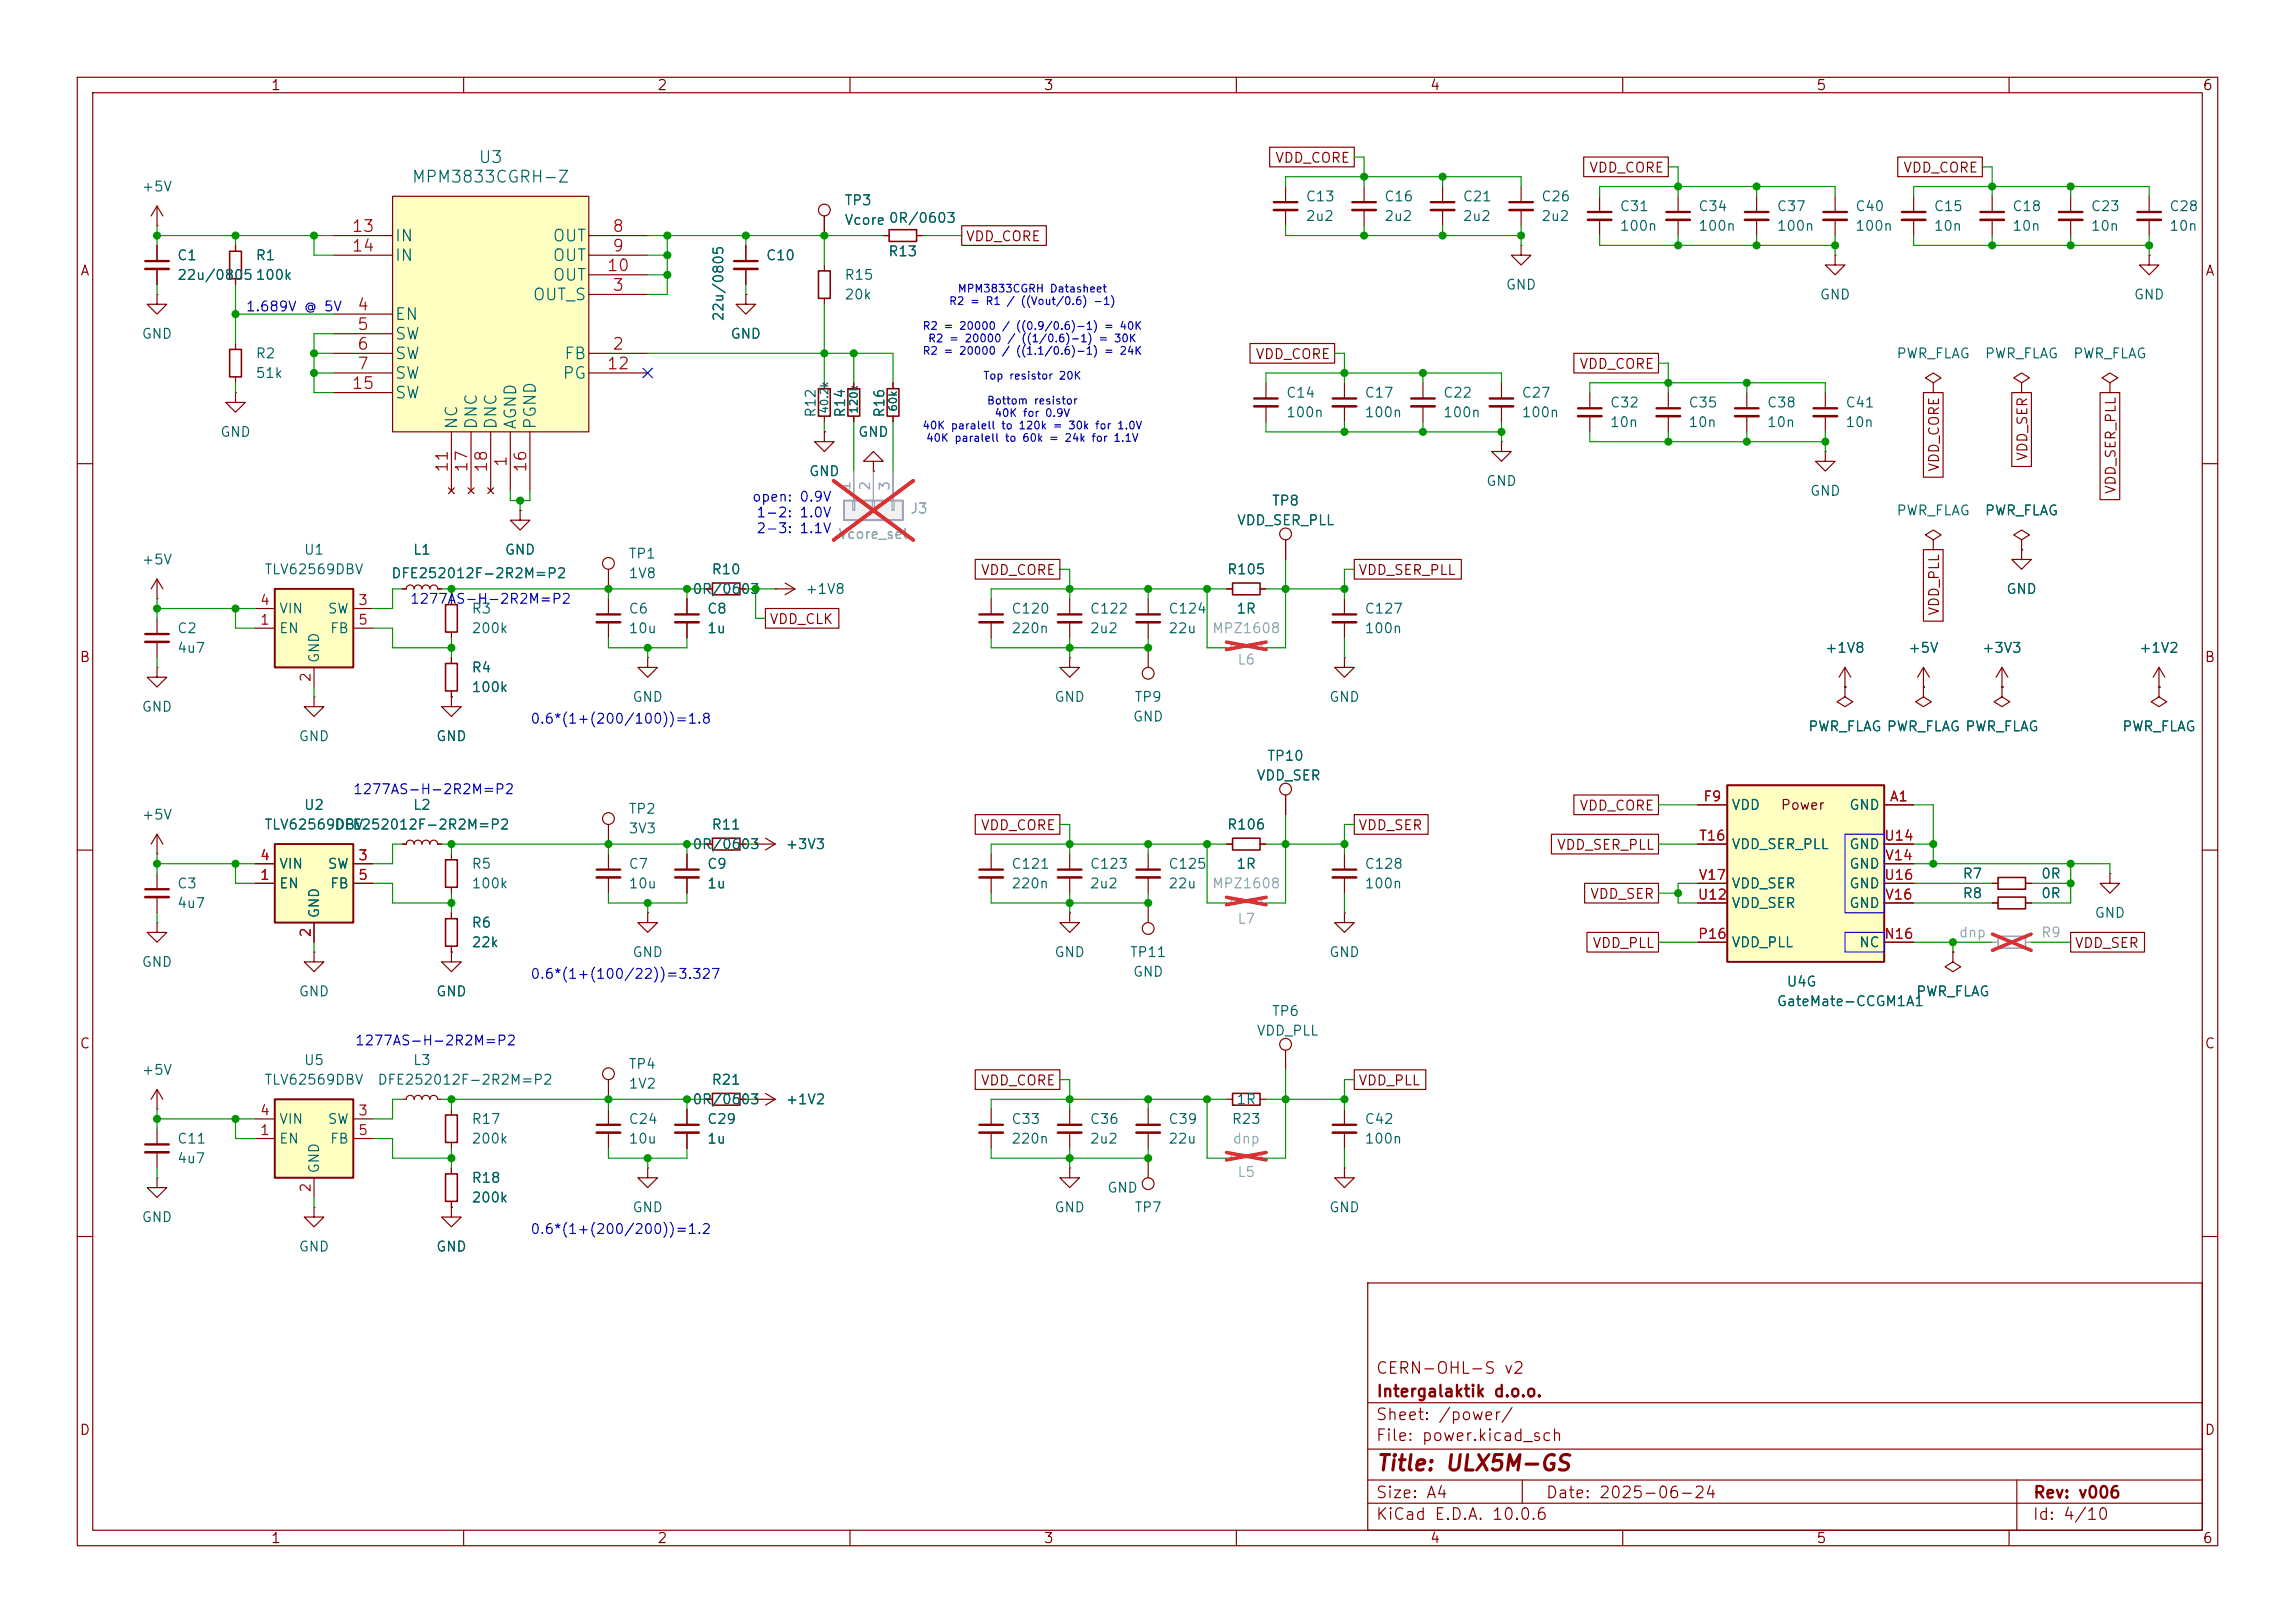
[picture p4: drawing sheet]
<svg xmlns="http://www.w3.org/2000/svg" width="297mm" height="210mm" viewBox="0 0 297 210" stroke-linecap="round" stroke-linejoin="round" font-family="sans-serif">
<defs><g id="words">
<text font-size="2" fill="#840000" x="178" y="190.8">Title: ULX5M-GS</text>
<g font-size="1.5" fill="#006464">
<text x="61.8" y="21.5">U3</text>
<text x="53.2" y="24">MPM3833CGRH-Z</text>
<text x="51" y="31.6">IN</text>
<text x="51" y="34.2">IN</text>
<text x="71.4" y="31.6">OUT</text>
<text x="71.4" y="34.2">OUT</text>
<text x="51" y="41.8">EN</text>
<text x="68.8" y="39.2">OUT_S</text>
<text x="71.4" y="36.7">OUT</text>
<text x="51" y="44.3">SW</text>
<text x="51" y="46.9">SW</text>
<text x="72.9" y="46.9">FB</text>
<text x="51" y="49.4">SW</text>
<text x="51" y="51.9">SW</text>
<text x="72.7" y="49.4">PG</text>
<text x="59.6" y="55.7" transform="rotate(-90 59.6 55.7)">NC</text>
<text x="62.1" y="55.7" transform="rotate(-90 62.1 55.7)">DNC</text>
<text x="64.6" y="55.7" transform="rotate(-90 64.6 55.7)">DNC</text>
<text x="67.2" y="55.7" transform="rotate(-90 67.2 55.7)">AGND</text>
<text x="69.7" y="55.7" transform="rotate(-90 69.7 55.7)">PGND</text>
</g>
<g font-size="1.5" fill="#a90000">
<text x="45.4" y="30.4">13</text>
<text x="45.4" y="32.9">14</text>
<text x="78.4" y="35.5">10</text>
<text x="79.1" y="30.4">8</text>
<text x="79.1" y="32.9">9</text>
<text x="46.1" y="40.5">4</text>
<text x="79.1" y="38">3</text>
<text x="46.1" y="43.1">5</text>
<text x="46.1" y="45.6">6</text>
<text x="79.1" y="45.6">2</text>
<text x="45.4" y="50.7">15</text>
<text x="46.1" y="48.2">7</text>
<text x="78.4" y="48.2">12</text>
<text x="58.3" y="61.3" transform="rotate(-90 58.3 61.3)">11</text>
<text x="60.9" y="61.3" transform="rotate(-90 60.9 61.3)">17</text>
<text x="63.4" y="61.3" transform="rotate(-90 63.4 61.3)">18</text>
<text x="65.9" y="60.6" transform="rotate(-90 65.9 60.6)">1</text>
<text x="68.5" y="61.3" transform="rotate(-90 68.5 61.3)">16</text>
</g>
<g font-size="1.5" fill="#840000">
<text x="178" y="178.1">CERN-OHL-S v2</text>
<text x="178" y="184.1">Sheet: /power/</text>
<text x="178" y="181.1">Intergalaktik d.o.o.</text>
<text x="178" y="186.8">File: power.kicad_sch</text>
<text x="178" y="197">KiCad E.D.A. 10.0.6</text>
<text x="178" y="194.2">Size: A4</text>
<text x="200" y="194.2">Date: 2025-06-24</text>
<text x="263" y="197">Id: 4/10</text>
<text x="263" y="194.2">Rev: v006</text>
</g>
<g font-size="1.3" fill="#840000">
<text x="35" y="12">1</text>
<text x="85" y="12">2</text>
<text x="135" y="12">3</text>
<text x="185" y="12">4</text>
<text x="235" y="12">5</text>
<text x="285" y="12">6</text>
<text x="164.9" y="21.4">VDD_CORE</text>
<text x="205.6" y="22.6">VDD_CORE</text>
<text x="246.2" y="22.6">VDD_CORE</text>
<text x="10.3" y="36">A</text>
<text x="124.9" y="31.5">VDD_CORE</text>
<text x="285.3" y="36">A</text>
<text x="162.4" y="46.8">VDD_CORE</text>
<text x="204.3" y="48">VDD_CORE</text>
<text x="262.7" y="59.7" transform="rotate(-90 262.7 59.7)">VDD_SER</text>
<text x="251.2" y="61.1" transform="rotate(-90 251.2 61.1)">VDD_CORE</text>
<text x="274.1" y="64" transform="rotate(-90 274.1 64)">VDD_SER_PLL</text>
<text x="126.8" y="74.7">VDD_CORE</text>
<text x="175.7" y="74.7">VDD_SER_PLL</text>
<text x="99.5" y="81.1">VDD_CLK</text>
<text x="251.2" y="79.7" transform="rotate(-90 251.2 79.7)">VDD_PLL</text>
<text x="10.2" y="86">B</text>
<text x="285.2" y="86">B</text>
<text x="126.8" y="107.7">VDD_CORE</text>
<text x="175.7" y="107.7">VDD_SER</text>
<text x="204.3" y="105.2">VDD_CORE</text>
<text x="230.4" y="105.1">Power</text>
<text x="201.4" y="110.3">VDD_SER_PLL</text>
<text x="205.7" y="116.6">VDD_SER</text>
<text x="206" y="123">VDD_PLL</text>
<text x="268.4" y="123">VDD_SER</text>
<text x="10.2" y="136">C</text>
<text x="285.2" y="136">C</text>
<text x="126.8" y="140.8">VDD_CORE</text>
<text x="175.7" y="140.8">VDD_PLL</text>
<text x="10.2" y="186">D</text>
<text x="285.2" y="186">D</text>
<text x="35" y="200">1</text>
<text x="85" y="200">2</text>
<text x="135" y="200">3</text>
<text x="185" y="200">4</text>
<text x="235" y="200">5</text>
<text x="285" y="200">6</text>
</g>
<g font-size="1.3" fill="#006464">
<text x="18.3" y="25.1">+5V</text>
<text x="109.2" y="26.9">TP3</text>
<text x="109.2" y="29.4">Vcore 0R/0603</text>
<text x="168.9" y="26.4">C13</text>
<text x="168.9" y="28.9">2u2</text>
<text x="179.1" y="26.4">C16</text>
<text x="179.1" y="28.9">2u2</text>
<text x="189.2" y="26.4">C21</text>
<text x="189.2" y="28.9">2u2</text>
<text x="199.4" y="26.4">C26</text>
<text x="199.4" y="28.9">2u2</text>
<text x="209.5" y="27.6">C31</text>
<text x="219.7" y="27.6">C34</text>
<text x="229.9" y="27.6">C37</text>
<text x="240" y="27.6">C40</text>
<text x="250.2" y="27.6">C15</text>
<text x="260.3" y="27.6">C18</text>
<text x="270.5" y="27.6">C23</text>
<text x="280.7" y="27.6">C28</text>
<text x="22.8" y="34">C1</text>
<text x="33" y="34">R1</text>
<text x="99" y="34">C10</text>
<text x="114.9" y="33.5">R13</text>
<text x="209.5" y="30.2">100n</text>
<text x="219.7" y="30.2">100n</text>
<text x="229.9" y="30.2">100n</text>
<text x="240" y="30.2">100n</text>
<text x="250.2" y="30.2">10n</text>
<text x="260.3" y="30.2">10n</text>
<text x="270.5" y="30.2">10n</text>
<text x="280.7" y="30.2">10n</text>
<text x="22.8" y="36.5">22u/0805</text>
<text x="33" y="36.5">100k</text>
<text x="93.9" y="41.7" transform="rotate(-90 93.9 41.7)">22u/0805</text>
<text x="109.2" y="36.5">R15</text>
<text x="109.2" y="39.1">20k</text>
<text x="194.8" y="37.8">GND</text>
<text x="235.4" y="39.1">GND</text>
<text x="276.1" y="39.1">GND</text>
<text x="18.3" y="44.1">GND</text>
<text x="33" y="46.7">R2</text>
<text x="94.5" y="44.1">GND</text>
<text x="245.3" y="46.7">PWR_FLAG</text>
<text x="256.8" y="46.7">PWR_FLAG</text>
<text x="268.2" y="46.7">PWR_FLAG</text>
<text x="33" y="49.2">51k</text>
<text x="166.4" y="51.8">C14</text>
<text x="176.5" y="51.8">C17</text>
<text x="186.7" y="51.8">C22</text>
<text x="196.8" y="51.8">C27</text>
<text x="208.3" y="53">C32</text>
<text x="218.4" y="53">C35</text>
<text x="228.6" y="53">C38</text>
<text x="238.7" y="53">C41</text>
<text x="28.4" y="56.8">GND</text>
<text x="105.9" y="54.1" transform="rotate(-90 105.9 54.1)">R12</text>
<text x="109.7" y="54.1" transform="rotate(-90 109.7 54.1)">R14</text>
<text x="111" y="56.8">GND</text>
<text x="114.8" y="54.1" transform="rotate(-90 114.8 54.1)">R16</text>
<text x="166.4" y="54.3">100n</text>
<text x="176.5" y="54.3">100n</text>
<text x="186.7" y="54.3">100n</text>
<text x="196.8" y="54.3">100n</text>
<text x="208.3" y="55.6">10n</text>
<text x="218.4" y="55.6">10n</text>
<text x="228.6" y="55.6">10n</text>
<text x="238.7" y="55.6">10n</text>
<text x="104.6" y="61.9">GND</text>
<text x="164.5" y="65.7">TP8</text>
<text x="192.2" y="63.2">GND</text>
<text x="234.2" y="64.5">GND</text>
<text x="160" y="68.3">VDD_SER_PLL</text>
<text x="245.3" y="67">PWR_FLAG</text>
<text x="256.8" y="67">PWR_FLAG</text>
<text x="18.3" y="73.4">+5V</text>
<text x="34.1" y="74.6">TLV62569DBV</text>
<text x="39.2" y="72.1">U1</text>
<text x="50.5" y="75.1">DFE252012F-2R2M=P2</text>
<text x="53.4" y="72.1">L1</text>
<text x="65.2" y="72.1">GND</text>
<text x="81.3" y="72.6">TP1</text>
<text x="81.3" y="75.1">1V8</text>
<text x="89.5" y="77.2">0R/0603</text>
<text x="92" y="74.6">R10</text>
<text x="104.1" y="77.2">+1V8</text>
<text x="158.7" y="74.6">R105</text>
<text x="259.6" y="77.2">GND</text>
<text x="22.8" y="82.2">C2</text>
<text x="36" y="82.2">EN</text>
<text x="36" y="79.7">VIN</text>
<text x="42.3" y="79.7">SW</text>
<text x="42.6" y="82.2">FB</text>
<text x="60.9" y="79.7">R3</text>
<text x="60.9" y="82.2">200k</text>
<text x="81.3" y="79.7">C6</text>
<text x="81.3" y="82.2">10u</text>
<text x="91.4" y="79.7">C8</text>
<text x="91.4" y="82.2">1u</text>
<text x="130.8" y="79.7">C120</text>
<text x="130.8" y="82.2">220n</text>
<text x="141" y="79.7">C122</text>
<text x="141" y="82.2">2u2</text>
<text x="151.1" y="79.7">C124</text>
<text x="151.1" y="82.2">22u</text>
<text x="159.9" y="79.7">1R</text>
<text x="176.5" y="79.7">C127</text>
<text x="176.5" y="82.2">100n</text>
<text x="22.8" y="84.8">4u7</text>
<text x="41.6" y="85.9" transform="rotate(-90 41.6 85.9)">GND</text>
<text x="60.9" y="87.3">R4</text>
<text x="60.9" y="89.9">100k</text>
<text x="236.1" y="84.8">+1V8</text>
<text x="246.9" y="84.8">+5V</text>
<text x="256.4" y="84.8">+3V3</text>
<text x="276.7" y="84.8">+1V2</text>
<text x="18.3" y="92.4">GND</text>
<text x="81.8" y="91.1">GND</text>
<text x="136.4" y="91.1">GND</text>
<text x="146.5" y="93.7">GND</text>
<text x="146.7" y="91.1">TP9</text>
<text x="171.9" y="91.1">GND</text>
<text x="233.9" y="94.9">PWR_FLAG PWR_FLAG PWR_FLAG</text>
<text x="274.6" y="94.9">PWR_FLAG</text>
<text x="38.6" y="96.2">GND</text>
<text x="56.4" y="96.2">GND</text>
<text x="162.5" y="101.3">VDD_SER</text>
<text x="163.9" y="98.8">TP10</text>
<text x="18.3" y="106.4">+5V</text>
<text x="34.1" y="107.6">TLV62569DBV</text>
<text x="39.2" y="105.1">U2</text>
<text x="43.2" y="107.6">DFE252012F-2R2M=P2</text>
<text x="53.4" y="105.1">L2</text>
<text x="81.3" y="105.6">TP2</text>
<text x="92" y="107.6">R11</text>
<text x="158.7" y="107.6">R106</text>
<text x="224" y="105.1">VDD</text>
<text x="239.2" y="105.1">GND</text>
<text x="36" y="112.7">VIN</text>
<text x="42.3" y="112.7">SW</text>
<text x="60.9" y="112.7">R5</text>
<text x="81.3" y="108.2">3V3</text>
<text x="81.3" y="112.7">C7</text>
<text x="89.5" y="110.2">0R/0603</text>
<text x="91.4" y="112.7">C9</text>
<text x="101.6" y="110.2">+3V3</text>
<text x="130.8" y="112.7">C121</text>
<text x="141" y="112.7">C123</text>
<text x="151.1" y="112.7">C125</text>
<text x="159.9" y="112.7">1R</text>
<text x="176.5" y="112.7">C128</text>
<text x="224" y="110.2">VDD_SER_PLL</text>
<text x="239.2" y="110.2">GND</text>
<text x="239.2" y="112.7">GND</text>
<text x="253.9" y="114">R7</text>
<text x="264.1" y="114">0R</text>
<text x="22.8" y="115.3">C3</text>
<text x="22.8" y="117.8">4u7</text>
<text x="36" y="115.3">EN</text>
<text x="41.6" y="118.9" transform="rotate(-90 41.6 118.9)">GND</text>
<text x="42.6" y="115.3">FB</text>
<text x="60.9" y="115.3">100k</text>
<text x="81.3" y="115.3">10u</text>
<text x="91.4" y="115.3">1u</text>
<text x="130.8" y="115.3">220n</text>
<text x="141" y="115.3">2u2</text>
<text x="151.1" y="115.3">22u</text>
<text x="176.5" y="115.3">100n</text>
<text x="224" y="117.8">VDD_SER</text>
<text x="224" y="115.3">VDD_SER</text>
<text x="239.2" y="115.3">GND</text>
<text x="239.2" y="117.8">GND</text>
<text x="253.9" y="116.5">R8</text>
<text x="264.1" y="116.5">0R</text>
<text x="271" y="119.1">GND</text>
<text x="18.3" y="125.4">GND</text>
<text x="60.9" y="120.3">R6</text>
<text x="60.9" y="122.9">22k</text>
<text x="81.8" y="124.2">GND</text>
<text x="136.4" y="124.2">GND</text>
<text x="146.1" y="124.2">TP11</text>
<text x="171.9" y="124.2">GND</text>
<text x="224" y="122.9">VDD_PLL</text>
<text x="240.5" y="122.9">NC</text>
<text x="38.6" y="129.2">GND</text>
<text x="56.4" y="129.2">GND</text>
<text x="146.5" y="126.7">GND</text>
<text x="164.5" y="131.8">TP6</text>
<text x="229.9" y="130.5">GateMate-CCGM1A1</text>
<text x="231.1" y="128">U4G</text>
<text x="247.9" y="129.2">PWR_FLAG</text>
<text x="162.5" y="134.3">VDD_PLL</text>
<text x="18.3" y="139.4">+5V</text>
<text x="34.1" y="140.7">TLV62569DBV</text>
<text x="39.2" y="138.1">U5</text>
<text x="48.8" y="140.7">DFE252012F-2R2M=P2</text>
<text x="53.4" y="138.1">L3</text>
<text x="81.3" y="138.6">TP4</text>
<text x="81.3" y="141.2">1V2</text>
<text x="89.5" y="143.2">0R/0603</text>
<text x="92" y="140.7">R21</text>
<text x="101.6" y="143.2">+1V2</text>
<text x="159.9" y="143.2">1R</text>
<text x="22.8" y="148.3">C11</text>
<text x="36" y="148.3">EN</text>
<text x="36" y="145.7">VIN</text>
<text x="42.3" y="145.7">SW</text>
<text x="42.6" y="148.3">FB</text>
<text x="60.9" y="145.7">R17</text>
<text x="60.9" y="148.3">200k</text>
<text x="81.3" y="145.7">C24</text>
<text x="81.3" y="148.3">10u</text>
<text x="91.4" y="145.7">C29</text>
<text x="91.4" y="148.3">1u</text>
<text x="130.8" y="145.7">C33</text>
<text x="130.8" y="148.3">220n</text>
<text x="141" y="145.7">C36</text>
<text x="141" y="148.3">2u2</text>
<text x="151.1" y="145.7">C39</text>
<text x="151.1" y="148.3">22u</text>
<text x="159.3" y="145.7">R23</text>
<text x="176.5" y="145.7">C42</text>
<text x="176.5" y="148.3">100n</text>
<text x="22.8" y="150.8">4u7</text>
<text x="41.6" y="151.9" transform="rotate(-90 41.6 151.9)">GND</text>
<text x="60.9" y="153.4">R18</text>
<text x="60.9" y="155.9">200k</text>
<text x="143.2" y="154.6">GND</text>
<text x="18.3" y="158.4">GND</text>
<text x="81.8" y="157.2">GND</text>
<text x="136.4" y="157.2">GND</text>
<text x="146.7" y="157.2">TP7</text>
<text x="171.9" y="157.2">GND</text>
<text x="38.6" y="162.3">GND</text>
<text x="56.4" y="162.3">GND</text>
</g>
<g font-size="1.3" fill="#0000c2">
<text x="31.7" y="40.6">1.689V @ 5V</text>
<text x="97.2" y="65.2">open: 0.9V</text>
<text x="97.8" y="67.3">1-2: 1.0V</text>
<text x="97.8" y="69.3">2-3: 1.1V</text>
<text x="53" y="78.4">1277AS-H-2R2M=P2</text>
<text x="68.6" y="94">0.6*(1+(200/100))=1.8</text>
<text x="45.6" y="103.1">1277AS-H-2R2M=P2</text>
<text x="68.6" y="127">0.6*(1+(100/22))=3.327</text>
<text x="45.9" y="135.6">1277AS-H-2R2M=P2</text>
<text x="68.6" y="160">0.6*(1+(200/200))=1.2</text>
</g>
<g font-size="1.3" fill="#aaa">
<text x="110.4" y="63.6" transform="rotate(-90 110.4 63.6)">1</text>
<text x="112.9" y="63.6" transform="rotate(-90 112.9 63.6)">2</text>
<text x="115.4" y="63.6" transform="rotate(-90 115.4 63.6)">3</text>
</g>
<g font-size="1.3" fill="#989898">
<text x="108.4" y="70.1">Vcore_sel</text>
<text x="117.7" y="66.7">J3</text>
<text x="156.8" y="82.2">MPZ1608</text>
<text x="160" y="86.3">L6</text>
<text x="156.8" y="115.3">MPZ1608</text>
<text x="160" y="119.8">L7</text>
<text x="253.4" y="121.6">dnp</text>
<text x="264.1" y="121.6">R9</text>
<text x="159.4" y="148.3">dnp</text>
<text x="160" y="152.6">L5</text>
</g>
<g font-size="1.3" fill="#a90000">
<text x="33.6" y="81.1">1</text>
<text x="33.6" y="78.6">4</text>
<text x="46.3" y="78.6">3</text>
<text x="46.3" y="81.1">5</text>
<text x="40.5" y="88.4" transform="rotate(-90 40.5 88.4)">2</text>
<text x="220.3" y="104">F9</text>
<text x="244.5" y="104">A1</text>
<text x="33.6" y="111.6">4</text>
<text x="46.3" y="111.6">3</text>
<text x="219.8" y="109.1">T16</text>
<text x="243.7" y="109.1">U14</text>
<text x="243.9" y="111.6">V14</text>
<text x="33.6" y="114.2">1</text>
<text x="46.3" y="114.2">5</text>
<text x="219.6" y="116.7">U12</text>
<text x="219.7" y="114.2">V17</text>
<text x="243.7" y="114.2">U16</text>
<text x="243.9" y="116.7">V16</text>
<text x="40.5" y="121.4" transform="rotate(-90 40.5 121.4)">2</text>
<text x="219.6" y="121.8">P16</text>
<text x="243.7" y="121.8">N16</text>
<text x="33.6" y="147.2">1</text>
<text x="33.6" y="144.6">4</text>
<text x="46.3" y="144.6">3</text>
<text x="46.3" y="147.2">5</text>
<text x="40.5" y="154.4" transform="rotate(-90 40.5 154.4)">2</text>
</g>
<g font-size="1" fill="#0000c2">
<text x="122.7" y="39.7">R2 = R1 / ((Vout/0.6) -1)</text>
<text x="123.9" y="38.1">MPM3833CGRH Datasheet</text>
<text x="119.3" y="42.9">R2 = 20000 / ((0.9/0.6)-1) = 40K</text>
<text x="119.3" y="46.1">R2 = 20000 / ((1.1/0.6)-1) = 24K</text>
<text x="120" y="44.5">R2 = 20000 / ((1/0.6)-1) = 30K</text>
<text x="127.2" y="49.4">Top resistor 20K</text>
<text x="127.6" y="52.6">Bottom resistor</text>
<text x="119.3" y="55.8">40K paralell to 120k = 30k for 1.0V</text>
<text x="119.8" y="57.4">40K paralell to 60k = 24k for 1.1V</text>
<text x="128.6" y="54.2">40K for 0.9V</text>
</g>
<g font-size="1" fill="#006464">
<text x="107.4" y="53.6" transform="rotate(-90 107.4 53.6)">40.2k</text>
<text x="111.2" y="53.6" transform="rotate(-90 111.2 53.6)">120k</text>
<text x="116.3" y="53.4" transform="rotate(-90 116.3 53.4)">60k</text>
</g>
</g></defs>
<g fill="none" stroke="#840000" stroke-width=".15">
<path d="M10 10h277v190h-277zM12 12h273v186h-273zM60 10v2M110 10v2M160 10v2M210 10v2M260 10v2M20.3 38.1v1.3h1.3l-1.3 1.2-1.3-1.2h1.3M20.3 38.1h.1M20.3 29.2h.1M20.3 26.7v2.5M20.3 31.8v2"/>
<path d="M20.3 34.8v2M20.3 26.7l-.7 1.2M20.3 26.7l.8 1.2M30.5 31.8v.7M30.5 36.1v.7M106.7 34.3v.8M106.7 38.6v.8M196.8 31.8v1.2h1.3l-1.3 1.3-1.2-1.3h1.2M196.8 31.8h.1M196.8 24.1v2.1M196.8 27.2v2M207 25.4v2"/>
<path d="M207 28.4v2.1M217.2 25.4v2M217.2 28.4v2.1M30.5 50.8v1.3h1.2l-1.2 1.2-1.3-1.2h1.3M30.5 50.8h.1M30.5 44.5v.7M30.5 48.8v.7M194.3 49.5v2.1M194.3 52.6v2M205.7 50.8v2M205.7 53.8v2.1M215.9 50.8v2"/>
<path d="M215.9 53.8v2.1M10 60h2M52.1 76.2h.5a.51 .51 0 0 1 .5-.5 .51 .51 0 0 1 .5 .5 .51 .51 0 0 1 .5-.5 .51 .51 0 0 1 .5 .5 .51 .51 0 0 1 .5-.5 .51 .51 0 0 1 .5 .5 .51 .51 0 0 1 .5-.5 .51 .51 0 0 1 .5 .5h.5M58.4 77.5v.7M285 60h2M58.4 81.8v.8M279.4 88.9v1.3l1 .6-1 .6-1-.6 1-.6M279.4 88.9h.1M279.4 86.4l-.8 1.2M279.4 86.4l.8 1.2M279.4 86.4v2.5M10 110h2"/>
<path d="M20.3 119.4v1.3h1.3l-1.3 1.2-1.3-1.2h1.3M20.3 119.4h.1M20.3 110.5h.1M20.3 108v2.5M20.3 113v2.1M20.3 116.1v2M20.3 108l-.7 1.2M20.3 108l.8 1.2M52.1 109.2h.5a.51 .51 0 0 1 .5-.5 .51 .51 0 0 1 .5 .5 .51 .51 0 0 1 .5-.5 .51 .51 0 0 1 .5 .5 .51 .51 0 0 1 .5-.5 .51 .51 0 0 1 .5 .5 .51 .51 0 0 1 .5-.5 .51 .51 0 0 1 .5 .5h.5M285 110h2M10 160h2M177 166h108v32h-108z"/>
<path d="M285 160h2M60 198v2M110 198v2M160 198v2M177 194.5h108M177 191.5h108M177 187.5h108M177 181.5h108M197 191.5v3M210 198v2M260 198v2M261 191.5v6.5"/>
</g>
<path d="M18.8 33.8h3M195.3 26.2h3.1M205.5 27.4h3M215.6 27.4h3.1M192.8 51.6h3M204.2 52.8h3.1M214.4 52.8h3M18.8 115.1h3" fill="none" stroke="#840000" stroke-width=".3"/>
<path d="M18.8 34.8h3M195.3 27.2h3.1M205.5 28.4h3M215.6 28.4h3.1M192.8 52.6h3M204.2 53.8h3.1M214.4 53.8h3M18.8 116.1h3" fill="none" stroke="#840000" stroke-width=".33"/>
<path d="M29.7 32.5h1.5v3.6h-1.5zM105.9 35.1h1.5v3.5h-1.5zM29.7 45.2h1.5v3.6h-1.5zM57.7 78.2h1.5v3.6h-1.5z" fill="none" stroke="#840000" stroke-width=".2"/>
<path d="M35.6 109.2h10.1v10.2h-10.1z" fill="#ffffc2"/>
<path d="M35.6 109.2h10.1v10.2h-10.1z" fill="none" stroke="#840000" stroke-width=".25"/>
<g fill="none" stroke="#840000" stroke-width=".15">
<path d="M114.3 30.5h.8M118.6 30.5h.8M106.7 55.9v1.3h1.2l-1.2 1.2-1.3-1.2h1.3M106.7 55.9h.1M106.7 49.5v.8M106.7 53.8v.8M20.3 77.5h.1M20.3 74.9v2.6M20.3 74.9l-.7 1.3M20.3 74.9l.8 1.3M91.4 76.2h.8M95.8 76.2h.7"/>
<path d="M100.3 76.2h.1M100.3 76.2h2.6M101.6 75.4l1.3 .8M102.9 76.2l-1.3 .8M20.3 86.4v1.2h1.3l-1.3 1.3-1.3-1.3h1.3M20.3 86.4h.1M20.3 80v2M20.3 83.1v2M40.6 90.2v1.2h1.3l-1.3 1.3-1.2-1.3h1.2M40.6 90.2h.1M238.8 88.9h.1M238.8 88.9v1.3l1 .6-1 .6-1.1-.6 1.1-.6"/>
<path d="M238.8 86.4l-.8 1.2M238.8 86.4l.7 1.2M238.8 86.4v2.5M248.9 88.9v1.3l1 .6-1 .6-1-.6 1-.6M248.9 88.9h.1M248.9 86.4l-.7 1.2M248.9 86.4l.8 1.2M248.9 86.4v2.5M259.1 88.9h.1M259.1 88.9v1.3l1 .6-1 .6-1-.6 1-.6M259.1 86.4l-.8 1.2M259.1 86.4l.7 1.2"/>
<path d="M259.1 86.4v2.5M33 114.3h2.6M33 111.8h2.6M40.6 119.4v2.5M45.7 114.3h2.6M45.7 111.8h2.6M58.4 110.5v.8M58.4 114.8v.8M257.8 114.3h.8M257.8 116.8h.8M262.1 114.3h.8M262.1 116.8h.8"/>
<path d="M273 113v1.3h1.3l-1.3 1.3-1.2-1.3h1.2M273 113h.1M40.6 123.2v1.3h1.3l-1.3 1.2-1.2-1.2h1.2M40.6 123.2h.1M252.7 123.2v1.3l1 .6-1 .6-1-.6 1-.6M252.7 123.2h.1"/>
</g>
<path d="M115.1 29.7h3.5v1.5h-3.5zM105.9 50.3h1.5v3.5h-1.5zM92.2 75.4h3.6v1.6h-3.6zM57.7 111.3h1.5v3.5h-1.5zM258.6 116.1h3.5v1.5h-3.5zM258.6 113.5h3.5v1.6h-3.5z" fill="none" stroke="#840000" stroke-width=".2"/>
<path d="M18.8 82h3" fill="none" stroke="#840000" stroke-width=".3"/>
<path d="M18.8 83.1h3" fill="none" stroke="#840000" stroke-width=".33"/>
<path d="M258.6 121.2h3.5v1.5h-3.5z" fill="none" stroke="#a1a1a1" stroke-width=".2"/>
<path d="M257.8 121.9h.8M262.1 121.9h.8" fill="none" stroke="#a1a1a1" stroke-width=".15"/>
<path d="M257.8 120.9l5.1 2.1M262.9 120.9l-5.1 2.1" fill="none" stroke="#e12e31" stroke-width=".46"/>
<path d="M35.6 76.2h10.1v10.2h-10.1z" fill="#ffffc2"/>
<path d="M35.6 76.2h10.1v10.2h-10.1z" fill="none" stroke="#840000" stroke-width=".25"/>
<g fill="none" stroke="#840000" stroke-width=".15">
<path d="M106.7 27.9v2.6M166.4 24.1v2.1M166.4 27.2v2M176.5 24.1v2.1M176.5 27.2v2M186.7 24.1v2.1M186.7 27.2v2M110.5 49.5v.8M110.5 53.8v.8M163.8 49.5v2.1M163.8 52.6v2M174 49.5v2.1"/>
<path d="M174 52.6v2M184.1 49.5v2.1M184.1 52.6v2M194.3 57.2v1.2h1.3l-1.3 1.3-1.3-1.3h1.3M194.3 57.2h.1M33 78.7h2.6M45.7 78.7h2.6M138.4 77.5v2M148.6 77.5v2M158.7 76.2h.8M163.1 76.2h.7M166.4 69.9v2.5"/>
<path d="M174 77.5v2M33 81.3h2.6M40.6 86.4v2.5M45.7 81.3h2.6M58.4 90.2v1.2h1.3l-1.3 1.3-1.3-1.3h1.3M58.4 90.2h.1M58.4 85.1v.8M58.4 89.4v.8M138.4 85.1v1.3h1.3l-1.3 1.2-1.2-1.2h1.2M138.4 85.1h.1M138.4 80.5v2.1M148.6 80.5v2.1"/>
<path d="M148.6 83.8v2.6M174 85.1v1.3h1.3l-1.3 1.2-1.3-1.2h1.3M174 85.1h.1M174 80.5v2.1M128.3 110.5v2M128.3 113.5v2.1M174 118.1v1.3h1.3l-1.3 1.3-1.3-1.3h1.3M174 118.1h.1M166.4 135.9v2.5M20.3 152.4v1.3h1.3l-1.3 1.2-1.3-1.2h1.3M20.3 152.4h.1M20.3 146.1v2"/>
<path d="M20.3 149.1v2M138.4 151.1v1.3h1.3l-1.3 1.3-1.2-1.3h1.2M138.4 151.1h.1M158.7 142.2h.8M163.1 142.2h.7M174 151.1v1.3h1.3l-1.3 1.3-1.3-1.3h1.3M174 151.1h.1M174 143.5v2M174 146.6v2"/>
<circle cx="106.7" cy="27.2" r=".76"/>
<circle cx="166.4" cy="69.1" r=".76"/>
<circle cx="148.6" cy="87.1" r=".76"/>
<circle cx="166.4" cy="135.1" r=".76"/>
</g>
<path d="M109.7 50.3h1.6v3.5h-1.6zM159.5 75.4h3.6v1.6h-3.6zM57.7 85.9h1.5v3.5h-1.5zM159.5 141.5h3.6v1.5h-3.6z" fill="none" stroke="#840000" stroke-width=".2"/>
<path d="M158.7 83.8h.6a.51 .51 0 0 1 .5-.5 .51 .51 0 0 1 .5 .5 .51 .51 0 0 1 .5-.5 .51 .51 0 0 1 .5 .5 .51 .51 0 0 1 .5-.5 .51 .51 0 0 1 .5 .5 .51 .51 0 0 1 .5-.5 .51 .51 0 0 1 .5 .5h.5M158.7 149.9h.6a.51 .51 0 0 1 .5-.5 .51 .51 0 0 1 .5 .5 .51 .51 0 0 1 .5-.5 .51 .51 0 0 1 .5 .5 .51 .51 0 0 1 .5-.5 .51 .51 0 0 1 .5 .5 .51 .51 0 0 1 .5-.5 .51 .51 0 0 1 .5 .5h.5" fill="none" stroke="#a1a1a1" stroke-width=".15"/>
<path d="M158.7 83.1l5.2 .9M163.9 83.1l-5.2 .9M158.7 149.1l5.2 1M163.9 149.1l-5.2 1" fill="none" stroke="#e12e31" stroke-width=".46"/>
<path d="M164.8 26.2h3.1M175 26.2h3.1M185.2 26.2h3M162.3 51.6h3.1M172.5 51.6h3M182.6 51.6h3.1M136.9 79.5h3.1M147.1 79.5h3M172.5 79.5h3M126.7 112.5h3.1M18.8 148.1h3M172.5 145.5h3" fill="none" stroke="#840000" stroke-width=".3"/>
<path d="M164.8 27.2h3.1M175 27.2h3.1M185.2 27.2h3M162.3 52.6h3.1M172.5 52.6h3M182.6 52.6h3.1M136.9 80.5h3.1M147.1 80.5h3M172.5 80.5h3M126.7 113.5h3.1M18.8 149.1h3M172.5 146.6h3" fill="none" stroke="#840000" stroke-width=".33"/>
<path d="M35.6 142.2h10.1v10.2h-10.1z" fill="#ffffc2"/>
<path d="M35.6 142.2h10.1v10.2h-10.1z" fill="none" stroke="#840000" stroke-width=".25"/>
<g fill="none" stroke="#840000" stroke-width=".15">
<path d="M113 59.7h1.3l-1.3-1.3-1.2 1.3h1.2v1.3M113 61h.1M128.3 77.5v2M128.3 80.5v2.1M138.4 110.5v2M138.4 113.5v2.1M148.6 110.5v2M148.6 113.5v2.1M158.7 109.2h.8M163.1 109.2h.7M20.3 143.5h.1M20.3 141l-.7 1.2"/>
<path d="M20.3 141l.8 1.2M20.3 141v2.5M33 147.3h2.6M33 144.8h2.6M40.6 152.4v2.5M45.7 147.3h2.6M45.7 144.8h2.6"/>
</g>
<path d="M126.7 79.5h3.1M136.9 112.5h3.1M147.1 112.5h3" fill="none" stroke="#840000" stroke-width=".3"/>
<path d="M126.7 80.5h3.1M136.9 113.5h3.1M147.1 113.5h3" fill="none" stroke="#840000" stroke-width=".33"/>
<path d="M159.5 108.5h3.6v1.5h-3.6z" fill="none" stroke="#840000" stroke-width=".2"/>
<path d="M158.7 116.8h.6a.51 .51 0 0 1 .5-.5 .51 .51 0 0 1 .5 .5 .51 .51 0 0 1 .5-.5 .51 .51 0 0 1 .5 .5 .51 .51 0 0 1 .5-.5 .51 .51 0 0 1 .5 .5 .51 .51 0 0 1 .5-.5 .51 .51 0 0 1 .5 .5h.5" fill="none" stroke="#a1a1a1" stroke-width=".15"/>
<path d="M158.7 116.1l5.2 1M163.9 116.1l-5.2 1" fill="none" stroke="#e12e31" stroke-width=".46"/>
<path d="M50.8 25.4h25.4v30.5h-25.4z" fill="#ffffc2"/>
<g fill="none" stroke="#840000" stroke-width=".15">
<path d="M43.2 30.5h7.6M43.2 33h7.6M50.8 25.4h25.4v30.5h-25.4zM76.2 38.1h7.6M76.2 30.5h7.6M76.2 33h7.6M76.2 35.6h7.6M43.2 45.7h7.6M43.2 40.6h7.6M43.2 43.2h7.6M43.2 48.3h7.6M43.2 50.8h7.6"/>
<path d="M58.4 55.9v7.6M61 55.9v7.6M63.5 55.9v7.6M66 55.9v7.6M68.6 55.9v7.6M76.2 45.7h7.6M76.2 48.3h7.6M58 63.1l.8 .8M58.8 63.1l-.8 .8M60.6 63.1l.7 .8M61.3 63.1l-.7 .8M63.1 63.1l.8 .8"/>
<path d="M63.9 63.1l-.8 .8"/>
</g>
<path d="M109.2 64.8h7.6v2.5h-7.6z" fill="#f0f0f0"/>
<path d="M109.2 64.8h7.6v2.5h-7.6z" fill="none" stroke="#a1a1a1" stroke-width=".25"/>
<path d="M110.4 64.8h.2v1.2h-.2zM110.5 61v3.8M112.9 64.8h.3v1.2h-.3zM113 61v3.8M115.4 64.8h.3v1.2h-.3zM115.6 61v3.8" fill="none" stroke="#a1a1a1" stroke-width=".15"/>
<path d="M107.9 62.2l10.3 7.7M118.2 62.2l-10.3 7.7" fill="none" stroke="#e12e31" stroke-width=".46"/>
<path d="M114.8 50.3h1.5v3.5h-1.5zM92.2 108.5h3.6v1.5h-3.6zM57.7 151.9h1.5v3.5h-1.5zM57.7 144.3h1.5v3.5h-1.5zM92.2 141.5h3.6v1.5h-3.6z" fill="none" stroke="#840000" stroke-width=".2"/>
<g fill="none" stroke="#840000" stroke-width=".15">
<path d="M96.5 38.1v1.3h1.3l-1.3 1.2-1.3-1.2h1.3M96.5 38.1h.1M96.5 31.8v2M96.5 34.8v2M237.5 33v1.3h1.3l-1.3 1.3-1.3-1.3h1.3M237.5 33h.1M237.5 25.4v2M237.5 28.4v2.1M268 25.4v2M268 28.4v2.1M278.1 33v1.3h1.3l-1.3 1.3-1.2-1.3h1.2M278.1 33h.1"/>
<path d="M278.1 25.4v2M278.1 28.4v2.1M115.6 49.5v.8M115.6 53.8v.8M226.1 50.8v2M226.1 53.8v2.1M236.2 58.4v1.3h1.3l-1.3 1.3-1.3-1.3h1.3M236.2 58.4h.1M236.2 50.8v2M236.2 53.8v2.1M261.6 49.5l1-.6-1-.6-1 .6 1 .6v1.3M261.6 50.8h.1"/>
<path d="M273 49.5l1.1-.6-1.1-.6-1 .6 1 .6v1.3M273 50.8h.1M67.3 66v1.3h1.3l-1.3 1.3-1.3-1.3h1.3M67.3 66h.1M78.7 106.7v2.5M88.9 110.5v2M88.9 113.5v2.1M91.4 109.2h.8M95.8 109.2h.7M97.8 109.2h.1M97.8 109.2h2.5M99.1 108.5l1.2 .7"/>
<path d="M100.3 109.2l-1.2 .8M138.4 118.1v1.3h1.3l-1.3 1.3-1.2-1.3h1.2M138.4 118.1h.1M148.6 116.8v2.6M166.4 102.9v2.5M174 110.5v2M174 113.5v2.1M40.6 156.2v1.3h1.3l-1.3 1.3-1.2-1.3h1.2M40.6 156.2h.1M58.4 156.2v1.3h1.3l-1.3 1.3-1.3-1.3h1.3M58.4 156.2h.1M58.4 143.5v.8"/>
<path d="M58.4 147.8v.8M58.4 151.1v.8M58.4 155.4v.8M91.4 142.2h.8M95.8 142.2h.7M97.8 142.2h.1M97.8 142.2h2.5M99.1 141.5l1.2 .7M100.3 142.2l-1.2 .8M128.3 143.5v2M128.3 146.6v2M138.4 143.5v2"/>
<path d="M138.4 146.6v2M148.6 143.5v2M148.6 146.6v2M148.6 149.9v2.5"/>
<circle cx="78.7" cy="105.9" r=".76"/>
<circle cx="166.4" cy="102.1" r=".76"/>
<circle cx="148.6" cy="120.1" r=".76"/>
<circle cx="148.6" cy="153.2" r=".76"/>
</g>
<path d="M95 33.8h3M236 27.4h3M266.4 27.4h3.1M276.6 27.4h3.1M224.5 52.8h3.1M234.7 52.8h3M87.4 112.5h3M172.5 112.5h3M126.7 145.5h3.1M136.9 145.5h3.1M147.1 145.5h3" fill="none" stroke="#840000" stroke-width=".3"/>
<path d="M95 34.8h3M236 28.4h3M266.4 28.4h3.1M276.6 28.4h3.1M224.5 53.8h3.1M234.7 53.8h3M87.4 113.5h3M172.5 113.5h3M126.7 146.6h3.1M136.9 146.6h3.1M147.1 146.6h3" fill="none" stroke="#840000" stroke-width=".33"/>
<path d="M223.5 101.6h20.3v22.9h-20.3z" fill="#ffffc2"/>
<path d="M223.5 101.6h20.3v22.9h-20.3z" fill="none" stroke="#840000" stroke-width=".25"/>
<g fill="none" stroke="#840000" stroke-width=".15">
<path d="M164.3 19h11v2.6h-11zM20.3 31.8v2M20.3 34.8v2M30.5 31.8v.7M30.5 36.1v.7M96.5 38.1h.1M96.5 31.8v2M96.5 34.8v2M106.7 27.9v2.6M114.3 30.5h.8M118.6 30.5h.8M124.5 29.2h10.9v2.6h-10.9z"/>
<path d="M205 20.3h10.9v2.6h-10.9zM227.3 25.4v2M227.3 28.4v2.1M245.6 20.3h10.9v2.6h-10.9zM247.6 25.4v2M247.6 28.4v2.1M257.8 25.4v2M257.8 28.4v2.1M106.7 55.9h.1M110.5 49.5v.8M110.5 53.8v.8M115.6 49.5v.8"/>
<path d="M115.6 53.8v.8M161.8 44.4h10.9v2.6h-10.9zM203.7 45.7h10.9v2.6h-10.9zM248.9 50.8h2.6v10.9h-2.6zM250.2 49.5l1-.6-1-.6-1 .6 1 .6v1.3M250.2 50.8h.1M260.3 50.8h2.6v9.6h-2.6zM271.8 50.8h2.5v13.9h-2.5zM52.1 76.2h.5M56.6 76.2h.5M67.3 66h.1M78.7 73.7v2.5"/>
<path d="M78.7 77.5v2M88.9 77.5v2M91.4 76.2h.8M95.8 76.2h.7M99.1 78.7h9.5v2.6h-9.5zM113 61h.1M126.2 72.4h11v2.5h-11zM158.7 76.2h.8M163.1 76.2h.7M166.4 69.9v2.5M175.3 72.4h13.8v2.5h-13.8zM248.9 71.1h2.6v9.3h-2.6z"/>
<path d="M250.2 69.9l1-.7-1-.6-1 .6 1 .7v1.2M250.2 71.1h.1M261.6 69.9l1-.7-1-.6-1 .6 1 .7v1.2M261.6 71.1h.1M261.6 71.1v1.3h1.3l-1.3 1.3-1.3-1.3h1.3M58.4 90.2h.1M58.4 85.1v.8M58.4 89.4v.8M78.7 80.5v2.1M83.8 85.1v1.3h1.3l-1.3 1.2-1.3-1.2h1.3M83.8 85.1h.1M88.9 80.5v2.1"/>
<path d="M238.8 88.9h.1M248.9 88.9h.1M259.1 88.9h.1M279.4 88.9h.1M33 114.3h2.6M33 111.8h2.6M40.6 119.4v2.5M45.7 114.3h2.6M45.7 111.8h2.6M52.1 109.2h.5M56.6 109.2h.5M58.4 118.1v.8"/>
<path d="M78.7 110.5v2M78.7 113.5v2.1M83.8 118.1v1.3h1.3l-1.3 1.3-1.3-1.3h1.3M83.8 118.1h.1M88.9 110.5v2M88.9 113.5v2.1M91.4 109.2h.8M95.8 109.2h.7M97.8 109.2h.1M126.2 105.4h11v2.6h-11zM158.7 109.2h.8M163.1 109.2h.7"/>
<path d="M166.4 102.9v2.5M175.3 105.4h9.5v2.6h-9.5zM200.8 107.9h13.8v2.6h-13.8zM203.7 102.9h10.9v2.5h-10.9zM205.1 114.3h9.5v2.5h-9.5zM219.7 104.1h3.8M219.7 109.2h3.8M219.7 116.8h3.8M219.7 114.3h3.8M243.8 104.1h3.8M243.8 109.2h3.8M243.8 116.8h3.8"/>
<path d="M243.8 114.3h3.8M243.8 111.8h3.8M257.8 116.8h.8M257.8 114.3h.8M262.1 116.8h.8M262.1 114.3h.8M58.4 123.2v1.3h1.3l-1.3 1.2-1.3-1.2h1.3M58.4 123.2h.1M58.4 122.4v.8M78.7 139.7v2.5M126.2 138.4h11v2.6h-11zM175.3 138.4h9.2v2.6h-9.2z"/>
<path d="M205.4 120.6h9.2v2.6h-9.2zM219.7 121.9h3.8M243.8 121.9h3.8M252.7 123.2h.1M268 120.6h9.5v2.6h-9.5zM52.1 142.2h.5a.51 .51 0 0 1 .5-.5 .51 .51 0 0 1 .5 .5 .51 .51 0 0 1 .5-.5 .51 .51 0 0 1 .5 .5 .51 .51 0 0 1 .5-.5 .51 .51 0 0 1 .5 .5 .51 .51 0 0 1 .5-.5 .51 .51 0 0 1 .5 .5h.5M58.4 156.2h.1M58.4 151.1v.8M58.4 155.4v.8M78.7 143.5v2M78.7 146.6v2M83.8 151.1v1.3h1.3l-1.3 1.3-1.3-1.3h1.3"/>
<path d="M83.8 151.1h.1M88.9 143.5v2M88.9 146.6v2M91.4 142.2h.8M95.8 142.2h.7M97.8 142.2h.1"/>
<circle cx="78.7" cy="72.9" r=".76"/>
<circle cx="78.7" cy="138.9" r=".76"/>
</g>
<path d="M57.7 118.9h1.5v3.5h-1.5z" fill="none" stroke="#840000" stroke-width=".2"/>
<path d="M225.8 27.4h3.1M246.1 27.4h3.1M256.3 27.4h3M77.2 79.5h3.1M87.4 79.5h3M77.2 112.5h3.1M77.2 145.5h3.1M87.4 145.5h3" fill="none" stroke="#840000" stroke-width=".3"/>
<path d="M225.8 28.4h3.1M246.1 28.4h3.1M256.3 28.4h3M77.2 80.5h3.1M87.4 80.5h3M77.2 113.5h3.1M77.2 146.6h3.1M87.4 146.6h3" fill="none" stroke="#840000" stroke-width=".33"/>
<g fill="none" stroke="#009600" stroke-width=".15">
<path d="M20.3 30.5h22.9M20.3 29.2v2.6M20.3 36.8v1.3M30.5 30.5v1.3M30.5 36.8v7.7M40.6 30.5v2.5h2.6M83.8 30.5h30.5M83.8 33h2.6M83.8 35.6h2.6M86.4 30.5v7.6h-2.6M96.5 30.5v1.3M96.5 36.8v1.3"/>
<path d="M106.7 30.5v3.8M106.7 39.4v10.1M119.4 30.5h5.1M166.4 24.1v-1.2h30.4v1.2M166.4 29.2v1.3h30.4M175.3 20.3h1.2v3.8M176.5 29.2v1.3M186.7 22.9v1.2M186.7 29.2v1.3M196.8 29.2v2.6M207 25.4v-1.3h30.5v1.3M207 30.5v1.3h30.5"/>
<path d="M215.9 21.6h1.3v3.8M217.2 30.5v1.3M227.3 24.1v1.3M227.3 30.5v1.3M237.5 30.5v2.5M247.6 25.4v-1.3h30.5v1.3M247.6 30.5v1.3h30.5M256.5 21.6h1.3v3.8M257.8 30.5v1.3M268 24.1v1.3M268 30.5v1.3M278.1 30.5v2.5"/>
<path d="M30.5 49.5v1.3M30.5 40.6h12.7M40.6 45.7h2.6M40.6 48.3h2.6M43.2 43.2h-2.6v7.6h2.6M83.8 45.7h31.8v3.8M106.7 54.6v1.3M110.5 45.7v3.8M110.5 54.6v6.4M115.6 54.6v6.4M163.8 49.5v-1.2h30.5v1.2M163.8 54.6v1.3h30.5"/>
<path d="M172.7 45.7h1.3v3.8M174 54.6v1.3M184.1 48.3v1.2M184.1 54.6v1.3M194.3 54.6v2.6M205.7 50.8v-1.3h30.5v1.3M205.7 55.9v1.3h30.5M214.6 47h1.3v3.8M215.9 55.9v1.3M226.1 49.5v1.3M226.1 55.9v1.3M236.2 55.9v2.5"/>
<path d="M20.3 77.5v2.5M20.3 78.7h12.7M30.5 78.7v2.6h2.5M52.1 76.2h-1.3v2.5h-2.5M57.1 76.2h34.3M58.4 76.2v1.3M66 63.5v1.3h2.6v-1.3M67.3 64.8v1.2M78.7 76.2v1.3M88.9 76.2v1.3M96.5 76.2h3.8M97.8 76.2v3.8h1.3"/>
<path d="M137.2 73.7h1.2v3.8M148.6 76.2v1.3M156.2 76.2v7.6h2.5M158.7 76.2h-30.4v1.3M163.8 76.2h10.2M166.4 72.4v11.4h-2.6M175.3 73.7h-1.3v3.8M20.3 85.1v1.3M40.6 88.9v1.3M48.3 81.3h2.5v2.5h7.6M58.4 82.6v2.5M78.7 82.6v1.2h10.2v-1.2"/>
<path d="M83.8 83.8v1.3M128.3 82.6v1.2h20.3v-1.2M138.4 82.6v2.5M174 82.6v2.5M20.3 111.8h12.7M20.3 110.5v2.5M20.3 118.1v1.3M30.5 111.8v2.5h2.5M48.3 114.3h2.5v2.5h7.6M52.1 109.2h-1.3v2.6h-2.5M57.1 109.2h34.3M58.4 109.2v1.3"/>
<path d="M58.4 115.6v2.5M78.7 115.6v1.2h10.2v-1.2M78.7 109.2v1.3M83.8 116.8v1.3M88.9 109.2v1.3M96.5 109.2h1.3M128.3 115.6v1.2h20.3v-1.2M137.2 106.7h1.2v3.8M138.4 115.6v2.5M148.6 109.2v1.3M156.2 109.2v7.6h2.5M158.7 109.2h-30.4v1.3"/>
<path d="M163.8 109.2h10.2M166.4 105.4v11.4h-2.6M174 115.6v2.5M175.3 106.7h-1.3v3.8M214.6 115.6h2.6M214.6 109.2h5.1M214.6 104.1h5.1M219.7 114.3h-2.5v2.5h2.5M247.6 114.3h10.2M247.6 111.8h25.4v1.2M247.6 116.8h10.2M247.6 104.1h2.6v7.7"/>
<path d="M247.6 109.2h2.6M262.9 114.3h5.1M268 111.8v5h-5.1M40.6 121.9v1.3M137.2 139.7h1.2v3.8M166.4 138.4v11.5h-2.6M175.3 139.7h-1.3v3.8M214.6 121.9h5.1M247.6 121.9h10.2M252.7 121.9v1.3M262.9 121.9h5.1M20.3 143.5v2.6"/>
<path d="M20.3 151.1v1.3M20.3 144.8h12.7M30.5 144.8v2.5h2.5M40.6 154.9v1.3M48.3 147.3h2.5v2.6h7.6M52.1 142.2h-1.3v2.6h-2.5M57.1 142.2h34.3M58.4 142.2v1.3M58.4 148.6v2.5M78.7 148.6v1.3h10.2v-1.3M78.7 142.2v1.3M83.8 149.9v1.2"/>
<path d="M88.9 142.2v1.3M96.5 142.2h1.3M128.3 148.6v1.3h20.3v-1.3M138.4 148.6v2.5M148.6 142.2v1.3M156.2 142.2v7.7h2.5M158.7 142.2h-30.4v1.3M163.8 142.2h10.2M174 148.6v2.5"/>
</g>
<path d="M83.2 47.7l1.2 1.2M84.4 47.7l-1.2 1.2" fill="none" stroke="#000084" stroke-width=".15"/>
<path d="M238.8 108h5v10.1h-5zM238.8 120.7h5v2.5h-5z" fill="none" stroke="#0000c2" stroke-width=".15"/>
<path d="M110.5 61v3.8M113 61v3.8M115.6 61v3.8" fill="none" stroke="#a1a1a1" stroke-width=".15"/>
<path d="M107.9 62.2l10.3 7.7M118.2 62.2l-10.3 7.7" fill="none" stroke="#e12e31" stroke-width=".46"/>
<g fill="#009600" stroke="#009600" stroke-width=".13">
<circle cx="58.4" cy="142.2" r=".46"/>
<circle cx="78.7" cy="142.2" r=".46"/>
<circle cx="83.8" cy="149.9" r=".46"/>
<circle cx="88.9" cy="142.2" r=".46"/>
<circle cx="58.4" cy="149.9" r=".46"/>
<circle cx="83.8" cy="116.8" r=".46"/>
<circle cx="78.7" cy="109.2" r=".46"/>
<circle cx="88.9" cy="109.2" r=".46"/>
<circle cx="88.9" cy="76.2" r=".46"/>
<circle cx="83.8" cy="83.8" r=".46"/>
<circle cx="86.4" cy="35.6" r=".46"/>
<circle cx="67.3" cy="64.8" r=".46"/>
<circle cx="96.5" cy="30.5" r=".46"/>
<circle cx="97.8" cy="76.2" r=".46"/>
<circle cx="58.4" cy="109.2" r=".46"/>
<circle cx="58.4" cy="116.8" r=".46"/>
<circle cx="20.3" cy="78.7" r=".46"/>
<circle cx="30.5" cy="78.7" r=".46"/>
<circle cx="58.4" cy="83.8" r=".46"/>
<circle cx="58.4" cy="76.2" r=".46"/>
<circle cx="86.4" cy="30.5" r=".46"/>
<circle cx="86.4" cy="33" r=".46"/>
<circle cx="40.6" cy="30.5" r=".46"/>
<circle cx="40.6" cy="45.7" r=".46"/>
<circle cx="40.6" cy="48.3" r=".46"/>
<circle cx="78.7" cy="76.2" r=".46"/>
<circle cx="30.5" cy="40.6" r=".46"/>
<circle cx="30.5" cy="30.5" r=".46"/>
<circle cx="20.3" cy="30.5" r=".46"/>
<circle cx="30.5" cy="111.8" r=".46"/>
<circle cx="20.3" cy="111.8" r=".46"/>
<circle cx="30.5" cy="144.8" r=".46"/>
<circle cx="20.3" cy="144.8" r=".46"/>
<circle cx="138.4" cy="116.8" r=".46"/>
<circle cx="148.6" cy="116.8" r=".46"/>
<circle cx="156.2" cy="109.2" r=".46"/>
<circle cx="148.6" cy="109.2" r=".46"/>
<circle cx="138.4" cy="109.2" r=".46"/>
<circle cx="166.4" cy="109.2" r=".46"/>
<circle cx="174" cy="109.2" r=".46"/>
<circle cx="184.1" cy="55.9" r=".46"/>
<circle cx="184.1" cy="48.3" r=".46"/>
<circle cx="174" cy="55.9" r=".46"/>
<circle cx="174" cy="48.3" r=".46"/>
<circle cx="174" cy="76.2" r=".46"/>
<circle cx="138.4" cy="76.2" r=".46"/>
<circle cx="138.4" cy="83.8" r=".46"/>
<circle cx="148.6" cy="83.8" r=".46"/>
<circle cx="186.7" cy="22.9" r=".46"/>
<circle cx="176.5" cy="22.9" r=".46"/>
<circle cx="186.7" cy="30.5" r=".46"/>
<circle cx="196.8" cy="30.5" r=".46"/>
<circle cx="176.5" cy="30.5" r=".46"/>
<circle cx="138.4" cy="142.2" r=".46"/>
<circle cx="156.2" cy="142.2" r=".46"/>
<circle cx="166.4" cy="142.2" r=".46"/>
<circle cx="174" cy="142.2" r=".46"/>
<circle cx="138.4" cy="149.9" r=".46"/>
<circle cx="148.6" cy="149.9" r=".46"/>
<circle cx="148.6" cy="142.2" r=".46"/>
<circle cx="148.6" cy="76.2" r=".46"/>
<circle cx="156.2" cy="76.2" r=".46"/>
<circle cx="166.4" cy="76.2" r=".46"/>
<circle cx="106.7" cy="30.5" r=".46"/>
<circle cx="106.7" cy="45.7" r=".46"/>
<circle cx="110.5" cy="45.7" r=".46"/>
<circle cx="215.9" cy="49.5" r=".46"/>
<circle cx="215.9" cy="57.2" r=".46"/>
<circle cx="217.2" cy="24.1" r=".46"/>
<circle cx="226.1" cy="57.2" r=".46"/>
<circle cx="226.1" cy="49.5" r=".46"/>
<circle cx="194.3" cy="55.9" r=".46"/>
<circle cx="217.2" cy="31.8" r=".46"/>
<circle cx="268" cy="114.3" r=".46"/>
<circle cx="268" cy="111.8" r=".46"/>
<circle cx="252.7" cy="121.9" r=".46"/>
<circle cx="257.8" cy="31.8" r=".46"/>
<circle cx="257.8" cy="24.1" r=".46"/>
<circle cx="227.3" cy="31.8" r=".46"/>
<circle cx="237.5" cy="31.8" r=".46"/>
<circle cx="268" cy="24.1" r=".46"/>
<circle cx="227.3" cy="24.1" r=".46"/>
<circle cx="278.1" cy="31.8" r=".46"/>
<circle cx="268" cy="31.8" r=".46"/>
<circle cx="236.2" cy="57.2" r=".46"/>
<circle cx="250.2" cy="111.8" r=".46"/>
<circle cx="250.2" cy="109.2" r=".46"/>
<circle cx="217.2" cy="115.6" r=".46"/>
</g>
<use href="#words"/>
</svg>
